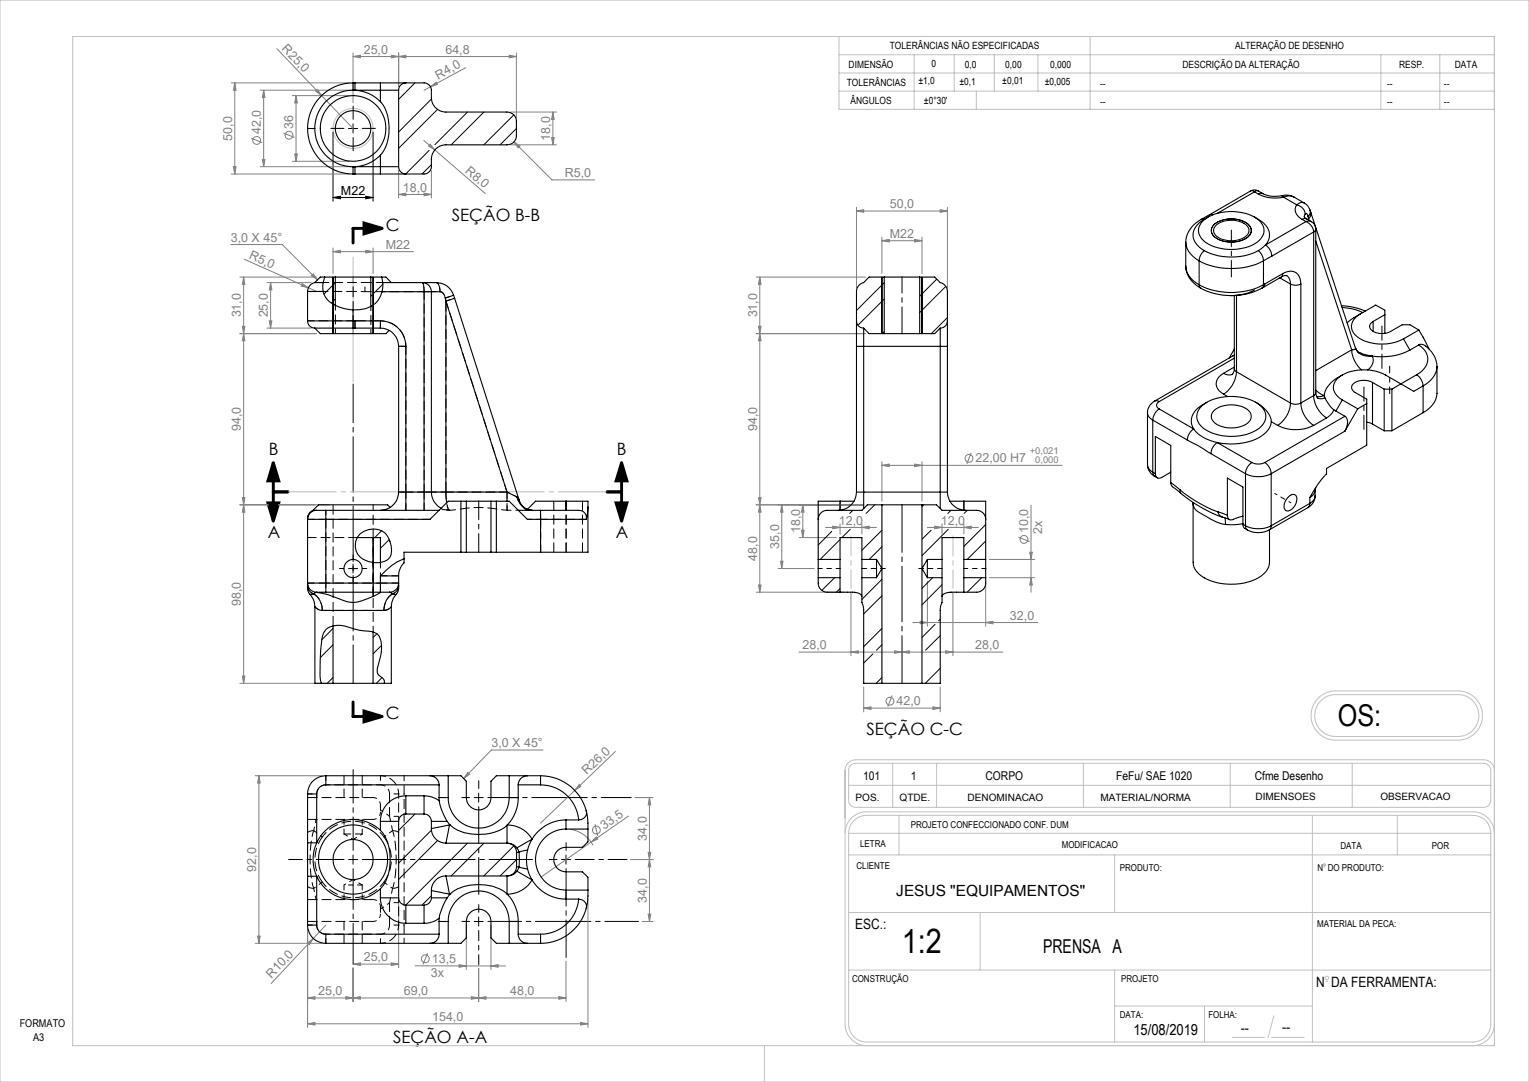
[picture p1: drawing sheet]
<svg xmlns="http://www.w3.org/2000/svg" width="420mm" height="297mm" viewBox="0 0 420 297" stroke-linecap="round" stroke-linejoin="round" font-family="sans-serif">
<defs><g id="words">
<text font-size="9.4" x="247.7" y="261.5">1:2</text>
<text font-size="8.2" x="367.5" y="199.2">OS:</text>
<text font-size="5.3" x="286.5" y="261.5">PRENSA A</text>
<g font-size="4.7">
<text x="106" y="63.3">C</text>
<text x="124.1" y="60.6">SEÇÃO B-B</text>
<text x="73.8" y="124.8">B</text>
<text x="169.5" y="124.8">B</text>
<text x="73.5" y="147.6">A</text>
<text x="169.2" y="147.6">A</text>
<text x="106" y="197.3">C</text>
<text x="238" y="201.6">SEÇÃO C-C</text>
<text x="108" y="286.3">SEÇÃO A-A</text>
</g>
<g font-size="4.2">
<text x="246.2" y="246.1">JESUS &quot;EQUIPAMENTOS&quot;</text>
<text x="311.3" y="284.2">15/08/2019</text>
</g>
<g font-size="4.1">
<text x="340.8" y="283.4">--</text>
<text x="352.2" y="283.2">--</text>
</g>
<g font-size="3.9">
<text x="234.9" y="255.1">ESC.:</text>
<text x="361.5" y="271">N DA FERRAMENTA:</text>
</g>
<g font-size="3.4" fill="#808080">
<text x="77.3" y="13.5" transform="rotate(46 77.3 13.5)">R25,0</text>
<text x="99.9" y="14.7">25,0</text>
<text x="122.4" y="14.7">64,8</text>
<text x="120.4" y="21.8" transform="rotate(-28 120.4 21.8)">R4,0</text>
<text x="80.5" y="35.3" transform="rotate(-90 80.5 35.3)">36</text>
<text x="63.7" y="38.6" transform="rotate(-90 63.7 38.6)">50,0</text>
<text x="71.7" y="36.8" transform="rotate(-90 71.7 36.8)">42,0</text>
<text x="151.1" y="38.6" transform="rotate(-90 151.1 38.6)">18,0</text>
<text x="127.6" y="47.2" transform="rotate(41 127.6 47.2)">R8,0</text>
<text x="110.7" y="52.6">18,0</text>
<text x="155.1" y="48.6">R5,0</text>
<text x="244.4" y="57.1">50,0</text>
<text x="244.4" y="65.3">M22</text>
<text x="63.4" y="66.4">3,0 X 45°</text>
<text x="68.2" y="70.8" transform="rotate(24 68.2 70.8)">R5,0</text>
<text x="105.9" y="68.3">M22</text>
<text x="66.2" y="87.1" transform="rotate(-90 66.2 87.1)">31,0</text>
<text x="73.6" y="87.1" transform="rotate(-90 73.6 87.1)">25,0</text>
<text x="208" y="87.1" transform="rotate(-90 208 87.1)">31,0</text>
<text x="66.2" y="118.4" transform="rotate(-90 66.2 118.4)">94,0</text>
<text x="208" y="118.4" transform="rotate(-90 208 118.4)">94,0</text>
<text x="268" y="126.9">22,00 H7</text>
<text x="230.4" y="144">12,0</text>
<text x="258.4" y="144">12,0</text>
<text x="219.8" y="146.4" transform="rotate(-90 219.8 146.4)">18,0</text>
<text x="282.4" y="146.3" transform="rotate(-90 282.4 146.3)">10,0</text>
<text x="286.3" y="146.6" transform="rotate(-90 286.3 146.6)">2x</text>
<text x="208" y="153.9" transform="rotate(-90 208 153.9)">48,0</text>
<text x="214" y="150.6" transform="rotate(-90 214 150.6)">35,0</text>
<text x="66.2" y="166.4" transform="rotate(-90 66.2 166.4)">98,0</text>
<text x="277.4" y="170.1">32,0</text>
<text x="220.4" y="178.2">28,0</text>
<text x="267.9" y="178.2">28,0</text>
<text x="246.3" y="193.6">42,0</text>
<text x="135" y="205.1">3,0 X 45°</text>
<text x="161.2" y="212.7" transform="rotate(-44 161.2 212.7)">R26,0</text>
<text x="165.9" y="227.7" transform="rotate(-35 165.9 227.7)">33,5</text>
<text x="177.6" y="230.8" transform="rotate(-90 177.6 230.8)">34,0</text>
<text x="70.4" y="239.3" transform="rotate(-90 70.4 239.3)">92,0</text>
<text x="177.6" y="247.8" transform="rotate(-90 177.6 247.8)">34,0</text>
<text x="99.9" y="263.9">25,0</text>
<text x="74.6" y="268.8" transform="rotate(-47 74.6 268.8)">R10,0</text>
<text x="118.3" y="268.2">3x</text>
<text x="118.6" y="264.3">13,5</text>
<text x="87.4" y="273.1">25,0</text>
<text x="110.9" y="273.1">69,0</text>
<text x="140.2" y="273.1">48,0</text>
<text x="118.7" y="280.2">154,0</text>
</g>
<text font-size="3.4" x="93.7" y="53.4">M22</text>
<g font-size="3.3">
<text x="237.1" y="214.1">101</text>
<text x="250.2" y="214.1">1</text>
<text x="270.7" y="214.1">CORPO</text>
<text x="306.6" y="214.1">FeFu/ SAE 1020</text>
<text x="344.7" y="214.1">Cfme Desenho</text>
</g>
<g font-size="3">
<text x="5.4" y="281.8">FORMATO</text>
<text x="9.1" y="285.7">A3</text>
</g>
<g font-size="2.8">
<text x="235" y="219.8">POS.</text>
<text x="247.1" y="219.8">QTDE.</text>
<text x="265.8" y="219.8">DENOMINACAO</text>
<text x="302.3" y="219.8">MATERIAL/NORMA</text>
<text x="344.9" y="219.7">DIMENSOES</text>
<text x="379.2" y="219.5">OBSERVACAO</text>
</g>
<g font-size="2.7">
<text x="244.4" y="13.5">TOLERÂNCIAS NÃO ESPECIFICADAS</text>
<text x="339.3" y="13.5">ALTERAÇÃO DE DESENHO</text>
<text x="232.6" y="23.5">TOLERÂNCIAS</text>
<text x="233.1" y="18.7">DIMENSÃO</text>
<text x="252.3" y="23.1">±1,0</text>
<text x="255.9" y="18.4">0</text>
<text x="263.5" y="23.3">±0,1</text>
<text x="265.1" y="18.5">0,0</text>
<text x="275.3" y="23.2">±0,01</text>
<text x="276.2" y="18.6">0,00</text>
<text x="287" y="23.2">±0,005</text>
<text x="288.5" y="18.6">0,000</text>
<text x="302.2" y="23.8">--</text>
<text x="324.8" y="18.6">DESCRIÇÃO DA ALTERAÇÃO</text>
<text x="381" y="23.8">--</text>
<text x="384.3" y="18.6">RESP.</text>
<text x="396.6" y="23.8">--</text>
<text x="399.7" y="18.6">DATA</text>
<text x="233.6" y="28.6">ÂNGULOS</text>
<text x="253.8" y="28.5">±0°30'</text>
<text x="302.2" y="28.8">--</text>
<text x="381" y="28.8">--</text>
<text x="396.6" y="28.8">--</text>
</g>
<g font-size="2.6" fill="#808080">
<text x="282.9" y="124.5">+0,021</text>
<text x="284.4" y="127">0,000</text>
</g>
<g font-size="2.6">
<text x="250.2" y="227.2">PROJETO CONFECCIONADO CONF. DUM</text>
<text x="236.3" y="232.6">LETRA</text>
<text x="291.6" y="232.7">MODIFICACAO</text>
<text x="368.2" y="233">DATA</text>
<text x="393.3" y="233">POR</text>
<text x="235.3" y="238.5">CLIENTE</text>
<text x="307.6" y="239">PRODUTO:</text>
<text x="361.9" y="239">N DO PRODUTO:</text>
<text x="361.8" y="254.4">MATERIAL DA PECA:</text>
<text x="234" y="269.6">CONSTRUÇÃO</text>
<text x="308" y="269.6">PROJETO</text>
<text x="307.6" y="279.5">DATA:</text>
<text x="331.9" y="279.5">FOLHA:</text>
</g>
</g></defs>
<g fill="none" stroke="#808080" stroke-width=".27">
<path d="M76.1 13.4l20.9 21.9M97 15.5l2-.3v.7zM97 14.5v13.6M97 15.5h44.9M107.5 15.2l2 .3-2 .4zM109.5 15.5l2-.3v.7zM109.5 14.5v9.3M127.9 18.6l-11.4 6.2M139.9 15.2l2 .3-2 .4zM141.9 14.5v17.8M63.5 22.8h32.5M64.5 22.8l.3 2h-.7z"/>
<path d="M64.5 22.8v25M69 37.9l3 1.3M71.4 24.8h25.1M72.4 24.8l.4 2h-.7zM72.4 24.8v21M77.9 36.5l3 1.2M80.3 26.2h15.7M81.3 26.2l.4 2.1h-.7zM81.3 26.2v18.1M86.7 25l.5-.5 1.1 1.7zM116.4 38.6l16.9 14.5M118.1 39.6l1.4 1.6-1.8-1.1z"/>
<path d="M118.3 23.8l1.5-1.3 .4 .7zM140.2 30.8h12.7M140.2 39.8h12.7M141.2 38.9l1.6 1.2-.5 .5zM141.2 38.9l10.4 10.5h11.7M151.5 37.7h.7l-.3 2.1zM151.9 30.8l.3 2h-.7zM151.9 30.8v9M63.5 47.8h32.5M64.1 45.8h.7l-.3 2zM71.4 45.8h25.1M72.1 43.8h.7l-.4 2z"/>
<path d="M80.3 44.3h15.7M81 42.3h.7l-.4 2zM109.5 53.4l2-.4v.7zM109.5 46.8v7.6M109.5 53.4h9M116.5 53l2 .4-2 .3zM118.5 46.8v7.6M235.3 57.9l1.9-.3v.7zM235.3 56.9v22.1M235.3 57.9h24.9M258.3 57.6l1.9 .3-1.9 .4zM260.2 56.9v22.1"/>
<path d="M63.4 67.1h14.1l9.7 9.7M65.9 76.1h21.1M66.9 76.1l.4 2h-.7zM66.9 76.1v111.5M67.1 71.2l17.6 7.8M73.3 77.6h12.2M74.3 77.6l.4 2h-.7zM74.3 77.6v12.5M83 77.9l1.7 1.1-2-.5zM84.7 79l2.3 1M85.5 75.7l.5-.5 1.2 1.6zM91.5 69.1l2-.4v.7z"/>
<path d="M91.5 68.1v7M91.5 69.1h22.1M100.5 68.7l2 .4-2 .3zM102.5 68.1v7M207.7 76.1h30M208.7 76.1l.4 2h-.7zM208.7 76.1v86.5M242.3 66.1l2-.4v.7zM242.3 65.1v10M242.3 66.1h11M251.2 65.7l2.1 .4-2.1 .3zM253.3 65.1v10"/>
<path d="M65.9 91.6h21.1M66.6 89.6h.7l-.4 2zM66.9 91.6l.4 2h-.7zM73.3 90.1h12.2M74 88.1h.7l-.4 2zM207.7 91.6h30M208.4 89.6h.7l-.4 2zM208.7 91.6l.4 2h-.7zM65.9 138.6h24.6M66.6 136.6h.7l-.4 2zM66.9 138.6l.4 2h-.7zM207.7 138.6h29.5"/>
<path d="M208.4 136.6h.7l-.4 2zM208.7 138.6l.4 2h-.7zM214.7 138.6l.4 2h-.7zM214.7 138.6v17.5M220.5 138.6l.4 2h-.7zM220.5 138.6v9M242.3 127.7l2-.3v.7zM242.3 126.7v10.9M242.3 127.7h49.4M251.2 127.4l2.1 .3-2.1 .4zM253.3 126.7v10.9M266.8 124.3l-1.2 3"/>
<path d="M283.2 138.7v23.9M213.7 156.1h10M214.4 154.1h.7l-.4 2zM219.5 147.6h10.3M220.2 145.6h.7l-.4 2zM226.8 144.8h14M228.7 144.4l2.1 .4-2.1 .3zM230.8 143.8v2.8M236.7 144.8l2.1-.4v.7zM236.7 143.8v2.8M254.7 159.6v12.3M254.7 144.8h14"/>
<path d="M256.8 144.4l2 .4-2 .3zM258.8 143.8v2.8M264.8 144.8l2-.4v.7zM264.8 143.8v2.8M270.8 159.6v12.3M271.7 153.6h12.5M271.7 158.6h12.5M279.8 147.5l3 1.2M282.9 151.6h.7l-.4 2zM283.2 158.6l.4 2h-.7zM207.7 162.6h24M208.4 160.6h.7l-.4 2z"/>
<path d="M219.5 179h56M233.8 162.5v17.5M233.8 179l2-.4v.7zM245.7 178.6l2.1 .4-2.1 .3zM247.8 179l2-.4v.7zM250.8 170.9h34.2M252.8 170.5l1.9 .4-1.9 .3zM259.8 178.6l2 .4-2 .3zM261.8 162.5v17.5M270.8 170.9l2-.4v.7zM65.9 187.6h24.6M66.6 185.6h.7l-.4 2z"/>
<path d="M237.2 194.4l2.1-.4v.7zM237.2 188.6v6.8M237.2 194.4h21.1M245.1 190.9l-1.3 3.1M256.3 194l2 .4-2 .3zM258.3 188.6v6.8M70.1 212.9h18.4M71.1 212.9v46M71.1 212.9l.4 2h-.7zM128.5 212l.5 .5-1.6 1.2zM149.2 205.9h-14.2l-7.6 7.8M157.9 217l-9.4 9"/>
<path d="M159.1 215.3l.5 .5-1.7 1.2zM169.1 206.3l-11.2 10.7M174.4 218.9h5M178.4 218.9l.4 2h-.8zM178.4 218.9v34M156.5 227.6a8.2 8.2 0 0 1 6.4 4.4M162.3 231.2l-13.7 9.5M163.4 226.2l.8 3.2M163.8 229.7l.4 .6-1.9 .9zM172.6 224l-10.3 7.2M173.2 235.9h6.2M178 234h.8l-.4 1.9z"/>
<path d="M178.4 235.9l.4 2h-.8zM70.1 258.9h18.4M70.8 257h.7l-.4 1.9zM84.5 258.8l1.6-1.2-1.2 1.7zM84.5 254.9v27.1M86.1 257.6l-11.6 12.4M89.5 253.9l-3.4 3.7M109.5 247.4v18.2M128.1 253.9v12.2M134.9 254v12.1M161.5 246.9v35.1M176.4 252.9h3"/>
<path d="M178 250.9h.8l-.4 2zM84.5 273.9l2-.3v.7zM95 273.6l2 .3-2 .4zM97 264.7l2-.4v.7zM97 264.7h12.5M97 273.9l2-.3v.7zM97 265.7v9.2M107.5 264.3l2 .4-2 .3zM114 265.1h14.1M117.4 261.7l-1.2 3M126.1 264.8l2 .3-2 .4zM128.1 265.1h10.8"/>
<path d="M129.5 273.6l2 .3-2 .4zM131.5 273.9l2-.3v.7zM131.5 265.8v9.1M134.9 265.1l1.9-.3v.7zM153.5 273.6l2 .3-2 .4zM155.5 273.9h-71M155.5 263.8v11.1M84.5 281l2-.3v.7zM84.5 281h77M159.5 280.7l2 .3-2 .4z"/>
<circle cx="70.5" cy="38.5" r="1.08"/>
<circle cx="79.4" cy="37.1" r="1.07"/>
<circle cx="266.2" cy="125.8" r="1.07"/>
<circle cx="281.3" cy="148.1" r="1.07"/>
<circle cx="244.5" cy="192.5" r="1.07"/>
<circle cx="163.8" cy="227.8" r="1.08"/>
<circle cx="116.8" cy="263.2" r="1.07"/>
</g>
<path d="M100 61.2l5 1.5-5 1.5zM73.6 138h3l-1.5 5zM75.1 127l1.5 5h-3zM169.2 138h3l-1.5 5zM170.7 127l1.5 5h-3zM100 195.2l5 1.5-5 1.5z" fill="none" stroke="#000" stroke-width=".8" stroke-linecap="butt"/>
<g fill="none" stroke="#000" stroke-width=".27">
<path d="M91.5 36.3v18.9M95.7 35.3h2.5M97 34v2.5M102.5 36.3v18.9M91.5 54.2l2-.3v.7zM91.5 54.2h11M100.5 53.9l2 .3-2 .4zM91.5 76.1v15.5M102.5 76.1v15.5M242.3 76.1v15.5M253.3 76.1v15.5M333.3 61.8a7.8 7.8 0 0 1 10 .2 2.28 2.28 0 0 1-1.2 3.5 8 8 0 0 1-8.9-.9l-.4-.8-.1-.7z"/>
<path d="M95.7 156.1h2.5M97 156.1h.1M97 154.8v2.5M130.2 218.9h2.6M131.5 217.7v2.5M95.7 235.9h2.5M97 234.7v2.5M154.2 235.9h2.5M155.5 234.7v2.5M130.2 252.9h2.6M131.5 251.7v2.5"/>
</g>
<g fill="none" stroke="#c0c0c0" stroke-width=".27">
<path d="M0 0h420v297h-420zM20 10h390.5v277h-390.5zM230.5 15h180M230.5 10v20h180M251.1 15v15M262.1 15v10M273.1 15v10M285.1 15v10M299.4 10v20M379.3 15v15M395.5 15v15M230.5 25h180"/>
<path d="M230.5 20h180M268.2 25v5M233.8 147.1v.5M261.8 147.1v.5M362.2 191.6l2.1-1.5 1.8-.4 34.4-.1a6.8 6.8 0 0 1 6.7 6.8 6.8 6.8 0 0 1-6.7 6.8h-33.6a6.8 6.8 0 0 1-6.3-4.3 6.8 6.8 0 0 1 1.6-7.3zM363.1 192l1.5-.9 1.9-.4h34a5.8 5.8 0 0 1 5.7 5.7 5.8 5.8 0 0 1-5.7 5.8h-33.6a5.8 5.8 0 0 1-5.4-3.8 5.8 5.8 0 0 1 1.6-6.4zM233.1 215.6h176.4M233.5 210.3l.6-.5 1-.3h172.4l1.4 .5 .6 1.1v8.7l-.6 1.3-1.2 .5h-172.9l-1.2-.6-.5-1.2v-8.5zM245.2 209.5v12.1M257.3 209.5v12.1M297.6 209.5v12.1M337.9 209.5v12.1"/>
<path d="M371.4 209.5v12.1M410.5 211.5a2.89 2.89 0 0 0-3-2.9h-172.4a2.94 2.94 0 0 0-3 2.9v69.6a6 6 0 0 0 6 5.9M232.1 228.7a5.9 5.9 0 0 1 6-5.9h166.5a5.9 5.9 0 0 1 5.9 5.9M233.1 228.7a4.9 4.9 0 0 1 5-4.9h166.5a4.9 4.9 0 0 1 4.9 4.9M233.1 228.7v52.4a4.9 4.9 0 0 0 5 4.9h166.5a4.9 4.9 0 0 0 4.9-4.9v-52.4M233.1 234.7h176.4M233.1 228.7h176.4M246.9 223.8v10.9M306.2 234.7v15.8M360.5 223.8v62.2M363.7 237.9h.2M383.8 223.8v10.9"/>
<path d="M233.1 250.5h176.4M269.2 250.5v15.8M233.1 266.3h176.4M306.2 266.3v19.7M306.2 276.2h54.3M330.9 276.2v9.8M349.9 278.8l-1.6 6M364.2 269.4h.5M210 287v10M338.5 284.8h8.8M349.3 284.8h8.9M410.5 281.1a6 6 0 0 1-5.9 5.9"/>
<circle cx="97" cy="35.3" r="5.5"/>
<circle cx="363.8" cy="237.4" r=".24"/>
<circle cx="364.4" cy="268.5" r=".5"/>
</g>
<g fill="none" stroke="#000" stroke-width=".27" stroke-dasharray="15.2 1.3 1.3 1.3">
<path d="M94.5 35.2h-3.6M97 32.7v-3.6M97 37.7v3.7M99.5 35.2h3.6M97 77.7v-1.7M97 90v1.7M94.5 156.1h-1.2M97 153.6v-1.3M97 158.6v1.2M99.5 156.1h1.3M155.5 140.2v-2.7M230.8 140.2v-2.7"/>
<path d="M264.8 140.2v-2.7M129 218.9h-2.1M131.5 216.4v-2.1M153 235.9h-2.1M155.5 233.4v-2.1M129 252.9h-2.1M131.5 250.4v-2.1"/>
</g>
<path d="M247.8 138.5v49.2" fill="none" stroke="#000" stroke-width=".27" stroke-dasharray="15.2 1.3 1.3 1.3" stroke-dashoffset="2.1"/>
<path d="M247.8 91.7v-15.7" fill="none" stroke="#000" stroke-width=".27" stroke-dasharray="15.2 1.3 1.3 1.3" stroke-dashoffset="7.9"/>
<path d="M243.2 156.1h-6.5M252.4 156.1h6.5" fill="none" stroke="#000" stroke-width=".27" stroke-dasharray="15.2 1.3 1.3 1.3" stroke-dashoffset="13.9"/>
<path d="M230.9 156.1h-6.2M264.7 156.1h6.2" fill="none" stroke="#000" stroke-width=".27" stroke-dasharray="15.2 1.3 1.3 1.3" stroke-dashoffset="14"/>
<path d="M97 233.4v-22.1" fill="none" stroke="#000" stroke-width=".27" stroke-dasharray="15.2 1.3 1.3 1.3" stroke-dashoffset="6.1"/>
<path d="M94.5 235.9h-15.2" fill="none" stroke="#000" stroke-width=".27" stroke-dasharray="15.2 1.3 1.3 1.3" stroke-dashoffset="7.6"/>
<path d="M97 238.4v26.2" fill="none" stroke="#000" stroke-width=".27" stroke-dasharray="15.2 1.3 1.3 1.3" stroke-dashoffset="4"/>
<path d="M99.5 235.9h46.8" fill="none" stroke="#000" stroke-width=".27" stroke-dasharray="15.2 1.3 1.3 1.3" stroke-dashoffset="3.3"/>
<path d="M155.5 238.4v24.4" fill="none" stroke="#000" stroke-width=".27" stroke-dasharray="15.2 1.3 1.3 1.3" stroke-dashoffset="4.9"/>
<path d="M131.5 137.5v14.2M158 235.9h14.3" fill="none" stroke="#000" stroke-width=".27" stroke-dasharray="15.2 1.3 1.3 1.3" stroke-dashoffset="10"/>
<path d="M131.5 221.4v24.1" fill="none" stroke="#000" stroke-width=".27" stroke-dasharray="15.2 1.3 1.3 1.3" stroke-dashoffset="5.1"/>
<path d="M134 218.9h39.4" fill="none" stroke="#000" stroke-width=".27" stroke-dasharray="15.2 1.3 1.3 1.3" stroke-dashoffset="7"/>
<path d="M148.5 151.7v-9.2M131.5 255.4v9.4" fill="none" stroke="#000" stroke-width=".27" stroke-dasharray="15.2 1.3 1.3 1.3" stroke-dashoffset="12.5"/>
<path d="M134 252.9h41.4" fill="none" stroke="#000" stroke-width=".27" stroke-dasharray="15.2 1.3 1.3 1.3" stroke-dashoffset="6"/>
<path d="M97 105.4v82.3" fill="none" stroke="#000" stroke-width=".27" stroke-dasharray="15.2 1.3 1.3 1.3" stroke-dashoffset="4.6"/>
<path d="M379.6 89.5v11.6M374.7 106.2v11.7" fill="none" stroke="#000" stroke-width=".27" stroke-dasharray="15.2 1.3 1.3 1.3" stroke-dashoffset="11.3"/>
<path d="M381.7 108.1v-7.6" fill="none" stroke="#000" stroke-width=".27" stroke-dasharray="15.2 1.3 1.3 1.3" stroke-dashoffset="13.4"/>
<path d="M338.2 76v-12.8" fill="none" stroke="#000" stroke-width=".27" stroke-dasharray="15.2 1.3 1.3 1.3" stroke-dashoffset="10.7"/>
<path d="M350.2 135.5l4.4 2.5" fill="none" stroke="#000" stroke-width=".27" stroke-dasharray="15.2 1.3 1.3 1.3" stroke-dashoffset="14.6"/>
<path d="M105 62.7h-8v4M75.1 135h4M75.1 127v16M166.8 135h3.9M170.7 127v16M97 192.7v4h8" fill="none" stroke="#000" stroke-width=".8"/>
<path d="M79.3 135h87.2" fill="none" stroke="#c0c0c0" stroke-width=".27" stroke-dasharray="15.2 1.3 1.3 1.3" stroke-dashoffset="2.1"/>
<path d="M97 105.6v-35.8" fill="none" stroke="#c0c0c0" stroke-width=".27" stroke-dasharray="15.2 1.3 1.3 1.3" stroke-dashoffset="-.8"/>
<path d="M233.8 147.6v13.9M261.8 147.6v13.9" fill="none" stroke="#c0c0c0" stroke-width=".27" stroke-dasharray="15.2 1.3 1.3 1.3" stroke-dashoffset="10.2"/>
<g fill="#000">
<path d="M91.5 54.2l2-.3v.7zM100.5 53.9l2 .3-2 .4z"/>
<path d="M170.7 127l1.5 5h-3zM75.1 127l1.5 5h-3zM100 61.2l5 1.5-5 1.5zM100 195.2l5 1.5-5 1.5z"/>
<path d="M169.2 138h3l-1.5 5zM73.6 138h3l-1.5 5z"/>
</g>
<g fill="#808080">
<path d="M86.7 25l.5-.5 1.1 1.7z"/>
<path d="M83 77.9l1.7 1.1-2-.5z"/>
<path d="M118.3 23.8l1.5-1.3 .4 .7z"/>
<path d="M163.8 229.7l.4 .6-1.9 .9z"/>
<path d="M159.1 215.3l.5 .5-1.7 1.2z"/>
<path d="M84.5 258.8l1.6-1.2-1.2 1.7z"/>
<path d="M118.1 39.6l1.4 1.6-1.8-1.1z"/>
<path d="M245.7 178.6l2.1 .4-2.1 .3zM233.8 179l2-.4v.7z"/>
<path d="M247.8 179l2-.4v.7zM259.8 178.6l2 .4-2 .3z"/>
<path d="M134.9 265.1l1.9-.3v.7zM126.1 264.8l2 .3-2 .4z"/>
<path d="M100.5 68.7l2 .4-2 .3zM91.5 69.1l2-.4v.7zM251.2 65.7l2.1 .4-2.1 .3zM242.3 66.1l2-.4v.7zM236.7 144.8l2.1-.4v.7zM228.7 144.4l2.1 .4-2.1 .3z"/>
<path d="M85.5 75.7l.5-.5 1.2 1.6zM128.5 212l.5 .5-1.6 1.2zM141.2 38.9l1.1 1.7 .5-.5zM237.2 194.4l2.1-.4v.7zM256.3 194l2 .4-2 .3zM242.3 127.7l2-.3v.7zM251.2 127.4l2.1 .3-2.1 .4zM256.8 144.4l2 .4-2 .3zM264.8 144.8l2-.4v.7z"/>
<path d="M84.5 273.9l2-.3v.7zM95 273.6l2 .3-2 .4zM97 273.9l2-.3v.7zM129.5 273.6l2 .3-2 .4z"/>
<path d="M131.5 273.9l2-.3v.7zM153.5 273.6l2 .3-2 .4z"/>
<path d="M97 264.7l2-.4v.7zM107.5 264.3l2 .4-2 .3z"/>
<path d="M97 15.5l2-.3v.7zM107.5 15.2l2 .3-2 .4zM109.5 15.5l2-.3v.7zM139.9 15.2l2 .3-2 .4zM109.5 53.4l2-.4v.7zM116.5 53l2 .4-2 .3z"/>
<path d="M71.1 212.9l.4 2h-.7zM70.8 257h.7l-.4 1.9z"/>
<path d="M66.6 89.6h.7l-.4 2zM66.9 76.1l.4 2h-.7zM178 234h.8l-.4 1.9zM178.4 218.9l.4 2h-.8zM208.4 136.6h.7l-.4 2zM208.7 91.6l.4 2h-.7z"/>
<path d="M282.9 151.6h.7l-.4 2zM283.2 158.6l.4 2h-.7z"/>
<path d="M66.9 91.6l.4 2h-.7zM66.6 136.6h.7l-.4 2zM66.9 138.6l.4 2h-.7zM66.6 185.6h.7l-.4 2zM74.3 77.6l.4 2h-.7zM74 88.1h.7l-.4 2zM178.4 235.9l.4 2h-.8zM178 250.9h.8l-.4 2zM81.3 26.2l.4 2.1h-.7zM81 42.3h.7l-.4 2zM208.7 138.6l.4 2h-.7zM208.4 160.6h.7l-.4 2zM220.5 138.6l.4 2h-.7zM220.2 145.6h.7l-.4 2zM214.7 138.6l.4 2h-.7zM214.4 154.1h.7l-.4 2zM208.7 76.1l.4 2h-.7zM208.4 89.6h.7l-.4 2z"/>
<path d="M151.9 30.8l.3 2h-.7zM151.5 37.7h.7l-.3 2.1z"/>
<path d="M64.5 22.8l.3 2h-.7zM64.1 45.8h.7l-.3 2zM72.4 24.8l.4 2h-.7zM72.1 43.8h.7l-.4 2z"/>
<path d="M252.8 170.5l1.9 .4-1.9 .3zM270.8 170.9l2-.4v.7z"/>
<path d="M84.5 281l2-.3v.7zM159.5 280.7l2 .3-2 .4z"/>
<path d="M235.3 57.9l1.9-.3v.7zM258.3 57.6l1.9 .3-1.9 .4z"/>
</g>
<g fill="none" stroke="#000" stroke-width=".27">
<path d="M114 22.8l-4.5 4.5M118.5 27.2l-9 9M120.2 30l-10.7 10.7M128.4 30.8l-8.9 8.9M132.9 30.8l-9 9M141.1 31.5l-8.2 8.3M141.9 35.3l-4.5 4.5M117.9 41.3l-6.5 6.5M118.5 45.2l-2.6 2.6M92.1 77.6l-3.1 3.1M105.2 78l-3.4 3.3M242.9 77.6l-7.6 7.6"/>
<path d="M257.3 76.6l-4.7 4.7M259.8 78.6l-7.2 7.2M92.1 82.1l-1.1 1.1M242.9 91l-.5 .6M242.9 82.1l-7.2 7.2M260.2 87.2l-4.4 4.4M240.3 138.6l-2.4 2.3M253.8 138.6l-.5 .5M104.8 145.7l-1.9 1.9M106.9 148.1l-2.4 2.4M228.5 145.9l-3.7 3.7M229.3 158.6l-3.6 3.5"/>
<path d="M230.8 148.1l-5.5 5.5M233.6 145.3l-2.3 2.3M234.3 140.1l-.9 .8M242.3 150.1l-3.5 3.5M242.3 145.6l-5.6 5.5M242.3 159l-5.6 5.5M255.8 145.6l-2.5 2.4M256.2 158.6l-2.9 2.9M260.5 145.3l-7.2 7.2M261.2 140.1l-.8 .8M265.7 140.1l-.9 .8M269.7 158.6l-4 4"/>
<path d="M270.8 144l-6 6M270.8 148.5l-5.1 5.1M91.5 172.5l-3.1 3.1M91.5 177l-3.4 3.4M103.5 174l-1 1M104.8 177.2l-2.3 2.3M230.8 161.6l-1.1 1M239.8 179.5l-2.6 2.5M242.3 172.5l-5.1 5M242.3 163.5l-5.1 5M242.3 177l-1.5 1.5M256.9 171.4l-3.6 3.6"/>
<path d="M258.3 170l-.5 .4M258.3 174.5l-4.1 4M258.8 160.5l-5.5 5.5M91.5 186l-1.6 1.6M105 186l-1.6 1.6M242.3 186l-1.6 1.6M258.3 183.4l-4.2 4.2M114 223.4l-4.5 4.5M118.5 227.9l-9 9M120.2 230.7l-10.7 10.7M128.4 231.5l-17 17M132.9 231.5l-9 8.9"/>
<path d="M141.1 232.2l-8.2 8.2M141.9 236l-4.5 4.4M118.5 245.9l-2.6 2.6"/>
</g>
<g fill="none" stroke="#000" stroke-width=".3">
<path d="M84.5 35.3a12.5 12.5 0 0 0 12.5 12.5M84.5 35.3h2M86.5 35.3a10.5 10.5 0 0 0 10.5 10.5M97 24.8a10.5 10.5 0 0 0-10.5 10.5M97 24.8h.5M97 22.8a12.5 12.5 0 0 0-12.5 12.5M97 22.8v2M97 22.8h7.5M97.5 24.8a10.7 10.7 0 0 1 7 3.1M97.5 22.8v2M97.5 24.8h7M104.5 27.9a12.6 12.6 0 0 1 1 13.3l-1 1.4"/>
<path d="M104.5 24.8h5M104.5 22.8v2M104.5 22.8h7M104.5 24.8v3.1M109.5 24.8v21M111.5 22.8h5a2.05 2.05 0 0 1 2 2 6.2 6.2 0 0 0 .6 4.1l1.2 1.2 1.6 .6 17.3 .1a2.57 2.57 0 0 1 2.7 2.5v3.9a2.51 2.51 0 0 1-2.7 2.6h-16.7a4 4 0 0 0-4 4v2a2.05 2.05 0 0 1-2 2h-5M111.5 22.8a1.99 1.99 0 0 0-2 2M97 45.8v2M97 47.8h7.5M97.5 45.8h-.5M97.5 45.8v2M97.5 45.8h7"/>
<path d="M104.5 45.8h5M104.5 45.8v2M104.5 47.8h7M104.5 42.6a10.7 10.7 0 0 1-7 3.2M104.5 42.6v3.2M109.5 45.8a1.99 1.99 0 0 0 2 2M331.9 59.6l-1.1 .6M332.2 59l-2.3 1.3M343.6 52.4a2.17 2.17 0 0 1 2 0M343.6 52.4l-11.4 6.6 1-.1M343.6 52.4l.5-.1 .5 .4M344.6 59.6a6.9 6.9 0 0 1 4.1 4.3 4 4 0 0 1-1.1 3.4"/>
<path d="M344.6 52.7l1.1 .6M344.6 52.7l-10.3 5.9M345.6 52.4l-.5-.1-.5 .4M345.6 52.4l1.3 .8M345.7 53.3a10.1 10.1 0 0 0 6.9 .8M346.9 53.2a7.5 7.5 0 0 0 5.1 .5M346.9 53.2l-.6-.2-.6 .3M352 53.7l1.5-.2 1.9 .6M352 53.7l.6 .4M352.6 54.1l3.6 2.1M355.4 54.1a3.2 3.2 0 0 0-2.8 0M355.4 54.1l3 1.7"/>
<path d="M356.2 56.2a2.74 2.74 0 0 0 1.5 4M356.2 56.2a2.85 2.85 0 0 1 2.3 2.6M358.2 59.5l.7 .6M358.3 55.8l.8 .6 .8 1.3M358.4 55.8l-.1-.1a1.79 1.79 0 0 0-2.1 .5M358.5 58.8l.5-.1 .3 .7M358.5 58.8l-.2 .8M359.3 59.4l.1 .7M359.9 57.7l-.1 1.1-.5 .6M359.9 57.7l.2 1.3-.7 1.1M360 58.3l12.3 37.2M86.5 77.6a2.55 2.55 0 0 0-2 2.4"/>
<path d="M86.5 77.6h2.3M88.8 77.6v2.4M89.2 76.1h-1.2l-1.5 1.5M89.2 76.1l-.4 1.5M89.2 76.1h2.9M92.1 76.1h9.7M92.1 76.1v7.7M101.8 76.1v8M101.8 76.1h3M104.8 76.1h1.2l1.5 1.5M104.8 76.1l.3 1.5M105.1 77.6l-.1 2.5"/>
<path d="M105.1 77.6h10.9M116 77.6a3.1 3.1 0 0 1 .5 2.5M116 77.6a2.5 2.5 0 0 1 2.5 2.5M116 77.6h3.8M119.8 77.6a2.46 2.46 0 0 1 1.1 2.5M119.8 77.6a4.9 4.9 0 0 1 4.8 3.4M242.9 76.1h-4.2l-1.5 1.5a2.45 2.45 0 0 0-1.9 2.4v8.1M242.9 76.1h9.7M242.9 76.1v15.5M252.6 76.1h4.2l1.5 1.5a2.55 2.55 0 0 1 1.9 2.4v8.1M252.6 76.1v15.5M325.7 73.1a7.1 7.1 0 0 0 4.1 6"/>
<path d="M325.7 66.5a6.3 6.3 0 0 0 3.7 5.1M325.7 73.1a6.2 6.2 0 0 0 3.7 5.1M325.7 66.5v6.6M329.4 71.6a19.7 19.7 0 0 0 17.7 0M329.4 78.2a19.4 19.4 0 0 0 17.7 0M329.4 78.2l.1 .5 .3 .4M329.4 71.6v6.6M329.8 79.1a18.3 18.3 0 0 0 16.8 0M329.9 60.3a7.6 7.6 0 0 0-4.2 6.2M330.5 60.6a13.1 13.1 0 0 1 15.4 0 3.6 3.6 0 0 1-.6 5.9 13.3 13.3 0 0 1-14.8-.5 3.4 3.4 0 0 1 0-5.4zM330.8 68.8a3.9 3.9 0 0 0-1.4 2.8M330.8 68.8a16.5 16.5 0 0 0 14.9 0"/>
<path d="M330.8 60.2a4.7 4.7 0 0 0-2.8 5.7 6.1 6.1 0 0 0 2.8 2.9M330.8 60.2l-.9 .1M334 61.8a6.9 6.9 0 0 1 8.6 .3 2.1 2.1 0 0 1-1.2 3.3 7.1 7.1 0 0 1-7.6-.9 1.81 1.81 0 0 1 .2-2.7zM344.6 79.6l-2.7 1.1-4 .4M345.7 68.8a3.9 3.9 0 0 1 1.4 2.8M347 78.9l-.4 .2M347.1 78.2l-.1 .5-.4 .4M347.1 71.6v6.6M347.4 78l-.4 .9M347.4 78l-.3 .2M347.6 67.3l-1.9 1.5M347.6 67.3a3.9 3.9 0 0 1 1.8 3"/>
<path d="M349.4 70.3l-2.3 1.3M351.5 76.3l3 1.7M352 76a1.33 1.33 0 0 1 1.3-.4 1.33 1.33 0 0 1 1 1.1l.2 1.3M352 76l-5 2.9M352.4 75.1a3 3 0 0 1 3.5-.3 3 3 0 0 1 1.4 3.2M352.4 75.1l-.4 .9M352.4 75.1l-5 2.9M354.5 78a3.1 3.1 0 0 0 2.8 0M354.5 78v32.6M357.3 78v32.6M357.7 60.2l1 .6M358.7 60.8a3.6 3.6 0 0 1 2.2 2.9"/>
<path d="M358.7 60.8l1.1-.1 .4 .2M358.7 60.8l-11.1 6.5M358.9 60.1l-.5-.1-.7 .2M358.9 60.1l1.3 .8M359.4 60.1v.3M359.4 60.1l.2 .4M360.2 60.9l.8 .6 .4 1.4M360.9 63.7l-11.5 6.6M360.9 63.7v44.9M361.4 62.9l-.1 .4-.4 .4M361.4 62.9v44.9M361.4 66.1l9.9 29.9"/>
<path d="M84.5 88.1h12.5M84.5 80h4.3M84.5 88.1a1.93 1.93 0 0 0 2 2M84.5 80v8.1M86.5 90.1h10.5M86.5 90.1l1.5 1.5h18l.9-.9M88.8 80a6 6 0 0 0 4.3 4.3l1.6 .4 2.3 .4M97 90.1h.5M97 88.1v2M97 88.1h7.5M97 85.1v3M97.5 88.1v2"/>
<path d="M97.5 90.1h7M104.5 88.1a6.9 6.9 0 0 1 7 7M104.5 90.1a5 5 0 0 1 5 5M104.5 88.1v2M105 80.1a6.4 6.4 0 0 1-6.3 4.9l-1.7 .1M105 80.1h11.5M109.5 95.1h2M109.5 95.1v40M111.5 95.1v40M116.5 80.1h2M116.5 80.1v55M118.5 80.1h2.4"/>
<path d="M118.5 80.1v55M120.9 80.1a1.69 1.69 0 0 1 1.4 1.7M122.3 81.8l.2 .9M122.5 82.7v52.4M122.5 82.7l16.8 52.4M124.6 81l-2.3 .8M124.6 81l.3 .9M124.9 81.9l-2.4 .8M124.9 81.9l17.7 55.4M235.3 88.1a1.93 1.93 0 0 0 1.9 2l1.5 1.5h4.2M235.3 95.1h1.9M235.3 88.1v7"/>
<path d="M235.3 95.1v40M237.2 90.1v5M237.2 95.1v40M237.2 95.1h21.1M242.9 91.6h9.7M258.3 95.1h1.9M258.3 90.1v5M258.3 95.1v40M260.2 88.1a1.93 1.93 0 0 1-1.9 2l-1.5 1.5h-4.2M260.2 88.1v7M260.2 95.1v40M339.1 97.5l-21.9 12.6"/>
<path d="M339.1 81.1v20.1M339.1 95.8l-1.5 2.5M339.1 98.3l-20.7 11.9M339.7 81.1v21M368.5 83.9l3.2 .4 3.3 1.1M368.7 84.4l2.6 .3 3 1.1M371.3 96a7.9 7.9 0 0 0 2.7 5.5M371.3 96l-9.9 5.7M372.3 95.5l.6 .9 .6 .5M372.3 95.5l-.1 .4-.9 .1M372.4 95.7a4.1 4.1 0 0 0 4.6 2.1M373 96.7l.9 .3"/>
<path d="M373.2 96.8l.7 .2M373.7 86.2a3.6 3.6 0 0 0-2 5.1 9.5 9.5 0 0 0 8.1 3.1l3.1-.4 2.6-1M373.7 86.2l-2.6 1.5-1 .9M373.7 86.2l4.2-2.5 2.5 1.5v6.3M373.9 97l3.1 .8M377 97.8a3.1 3.1 0 0 1-1.3 3.8M377.2 88.2a1.5 1.5 0 0 0-1 1.6 1.5 1.5 0 0 0 1.3 1.3l1.2 .4 2.1-.1 1.2-.4 3.2-1.9h2.1l2.4 1.5M377.2 88.2v2.8M380.4 86.4l-3.2 1.8M385.5 93l1.8 3.1M387.3 96.1a16.4 16.4 0 0 1-10.3 1.7M389.7 94.7a4.3 4.3 0 0 1 2.5 3.8 4.3 4.3 0 0 1-2.3 3.9l-.8 .5"/>
<path d="M389.7 94.7a1.81 1.81 0 0 1 1.9 .3M389.7 94.7l-2.4 1.4M389.7 90.6l2.8 5.2M389.7 90.6l-4.2 2.4M391.6 95a7.1 7.1 0 0 1 3.1 5.7M315.2 113.3a2.16 2.16 0 0 0 1.5 2M315.2 113.3v14.3M316.7 115.3l9.4 5.5M316.7 115.3v14.3M317.2 110.1l-.4 .3a3.6 3.6 0 0 0-1.6 2.9M317.2 110.1l.5-.1 .7 .2M318.4 112.3a4.1 4.1 0 0 0-1.7 3"/>
<path d="M318.4 110.2a1.05 1.05 0 0 0-.7 1 1.05 1.05 0 0 0 .7 1.1M318.4 112.3l9.5 5.5M327.9 117.8a10.4 10.4 0 0 0 6.5 3.7M327.9 117.8a3.9 3.9 0 0 0-1.8 3M329.7 111.9a13.2 13.2 0 0 1 12.5-2.6 6.8 6.8 0 0 1 5.5 4.6 4.8 4.8 0 0 1-3.4 4.6 14.5 14.5 0 0 1-13.9-1.1 3.7 3.7 0 0 1-.7-5.5zM331.5 110.4a6.4 6.4 0 0 0-4.3 5.3l.1 .7 .6 1.4M333.3 112.9a7.8 7.8 0 0 1 9.8 0 2.31 2.31 0 0 1-1 3.7 8 8 0 0 1-8.8-.9 2.04 2.04 0 0 1 0-2.8zM336.1 102.5a3 3 0 0 0-2 2.8 3 3 0 0 0 2 2.9M336.1 102.5a2.79 2.79 0 0 0 2.5 .2M336.1 108.2l1.2 .7M339.1 101.2l-.6 1.6M339.1 101.2l.1 .5 .5 .4"/>
<path d="M339.1 100.7l-3 1.8M339.7 102.1a7.9 7.9 0 0 1-3.6 6.1M339.7 102.1l14.8 8.5M344.9 110.4a7.3 7.3 0 0 1 4.3 5.3M349.2 115.7a6.3 6.3 0 0 1-4.4 4.9 18.2 18.2 0 0 1-10.4 .9M349.2 115.7l1.7 1.1M350.9 116.8a11 11 0 0 0 10 0M354.5 110.6a3.1 3.1 0 0 0 2.8 0M354.5 110.6a7.7 7.7 0 0 1-3.6 6.2M357.3 110.6a7.7 7.7 0 0 0 3.6 6.2M360.9 108.6a7.7 7.7 0 0 0 3.5 6.1M360.9 108.6l-3.6 2"/>
<path d="M361.4 107.8l-.1 .4-.4 .4M361.4 107.1l2.3 1.5M361.5 107.8l.2 1 .3 .5M363.7 108.6l-.8 .2-1.3 .1M363.7 108.6l.1 .1M363.8 108.7l.1 .5M363.8 108.5v.2M363.8 108.5l-.1 .1M363.9 109.2a9.3 9.3 0 0 0 2.5 3.3M363.9 109.2a2.29 2.29 0 0 1-1.9 .1M364.4 114.7l-3.5 2.1M366.4 112.5a4 4 0 0 1-2 2.2"/>
<path d="M366.4 112.5l.6 .3M367 112.8l2.4 1.5M368.7 102.9a8.2 8.2 0 0 0-4.9 5.4v.2M368.7 109.8l4.3 2.4M368.7 109.8l-1.7 3M369.4 114.3a2.66 2.66 0 0 1 .3 3.4l-.3 .7M369.4 118.4l-20.2 11.6M369.4 114.3l-22 12.7M373 112.2l-3.6 6.2M375.4 115.9l1.6 .5M375.4 110.8l-2.4 1.4M377 105a4.5 4.5 0 0 0-5.6 .8 1.46 1.46 0 0 0 .9 1.9l3.1 1.9v12.6l-11 6.4v1.5a23.1 23.1 0 0 0-4.6 6.5"/>
<path d="M377 105l3.2 1.8M377 105v11.4M377 116.4l3.2 1.8M380.2 106.8h2.1M380.2 106.8v11.4M380.2 118.2h2.1M382.3 106.8v11.4M384.8 105.4l-4.2-2.5a12.6 12.6 0 0 0-12.9 .7 3.3 3.3 0 0 0 .3 5.7l.7 .5M384.8 105.4l-2.5 1.4M384.8 105.4l3.5 2 2.6-1.5M389.1 102.9a4.1 4.1 0 0 1 1.8 3M389.1 102.9l-4.3 2.5"/>
<path d="M390.9 105.9a6.5 6.5 0 0 0 3.8-5.3v7.4a6.5 6.5 0 0 1-3.8 5.3M390.9 105.9v7.4M390.9 113.3l-8.6 4.9M107.2 139.3l-.7-.7h-19l-1.5 1.5M109.5 135.1a5.1 5.1 0 0 1-5 5M109.5 135.1h2M111.5 135.1v5M111.5 135.1h5M116.5 135.1v5M116.5 135.1h2M118.5 135.1a5 5 0 0 0 2.7 4.4M118.5 135.1h4"/>
<path d="M122.5 135.1l.2 2.9M122.5 135.1h16.8M126.6 137.6v14M128.1 137.6h6.8M128.1 137.6h-5l-5 5h-28.6M128.1 137.6v14M134.9 137.6h5l5 5h3.6M134.9 137.6v14M136.3 137.6v14M139.3 135.1l2.7 1.3M139.3 135.1v2.5M142 136.4a4.5 4.5 0 0 0 4.2 3.7"/>
<path d="M142 136.4l.6 .9M142.6 137.3a3.8 3.8 0 0 0 3.5 2.7M155.5 137.6h6v14h-13M155.5 137.6h-8.4l-2.2 2.2M155.5 137.6v2.5M161.5 139.2l-.5 3.4M230.8 137.6h3.8M230.8 137.6h-6v16M230.8 137.6v2.4M235.3 135.1h1.9M235.3 135.1a5.1 5.1 0 0 1-5 5M237.2 135.1v4.5"/>
<path d="M237.2 135.1h21.1M242.3 138.6h11M242.3 138.6h-4l-1.6 1.5h-9.4a2.47 2.47 0 0 0-2.5 2.5M242.3 138.6v49M253.3 138.6h3.9l1.6 1.5h9.5a2.47 2.47 0 0 1 2.5 2.5M253.3 138.6v49M258.3 135.1h1.9M258.3 135.1v4.5M260.2 135.1a5 5 0 0 0 5.1 5M260.9 137.6h3.9M264.8 137.6h6v16M264.8 137.6v2.4"/>
<path d="M315.2 127.6v.2a3.9 3.9 0 0 0 2 3M315.2 127.6a2.16 2.16 0 0 0 1.5 2M316.7 129.6l.1 .7 .4 .5M316.7 129.6l.7 .4M317.2 130.8l.7 .4M317.4 130v-10.2l4.2 2.5v10.2M321.6 132.5l2.6 2M321.6 129.6l-2.5 1.5a1.09 1.09 0 0 1-1.2 .1 1.09 1.09 0 0 1-.5-1.2M321.6 132.5l.2 .8 .3 .3M322.1 133.6l2.2 1.8M324.2 134.5l1.8 1.5 3.6 2.2 3.3 1.7 1.7 .6M324.2 134.5l.1 .9"/>
<path d="M324.3 135.4l3.6 2.6M326.1 120.8l2.9 1.5 3.6 2.2M327.7 138l.1 .9M327.8 138.9a6.9 6.9 0 0 0 3.7 2.9 13.6 13.6 0 0 0 5.1 2.2M327.8 138.9l-.1-.9v16.3a5.7 5.7 0 0 0 4 4.8 16.3 16.3 0 0 0 14.7-1 5 5 0 0 0 2.3-3.8v-8.9M328 138.1l5.2 2.8M332.6 124.5l9.5 5.5M334.4 121.5a3.7 3.7 0 0 0-1.8 3M334.4 121.5l9.5 5.5M342.1 130a8 8 0 0 0 7.1 0M342.1 130v14.3M343.9 127a3.9 3.9 0 0 0 3.5 0"/>
<path d="M343.9 127a3.7 3.7 0 0 0-1.8 3M347.4 127a3.9 3.9 0 0 1 1.8 3M349.2 130v14.3M354.1 136.2a1.24 1.24 0 0 1 1.7-.3 1.24 1.24 0 0 1 .4 1.7 3.1 3.1 0 0 1-2.7 2.7 1.49 1.49 0 0 1-.7-2.2l.5-1zM359.3 139.3l-10.6 6.1M359.8 138.2l-.1 .7-.4 .4M359.8 136.6v1.6M359.8 138.2l-10.6 6.1M361.2 136.1l-.1 1-.5 1.1-1.3 1.1M361.2 134.5v.3a2.66 2.66 0 0 1-1.4 1.8M361.2 136.1a2.35 2.35 0 0 1-1.4 2.1M361.2 134.5v1.6"/>
<path d="M361.4 133.8l-.2 .7M84.5 142.6h5M84.5 142.6v17.5M86 140.1h1M86 140.1a2.39 2.39 0 0 0-1.5 2.3M87 140.1h2.5M87 140.1a2.47 2.47 0 0 0-2.5 2.5M89.5 140.1v2.5M89.5 140.1h31.1M89.5 142.6v17.5M97 156.1h.1M98.1 147.6h6.4v6.8"/>
<path d="M98.9 146.5a5 5 0 0 1 5.3-1 5 5 0 0 1 3.3 4.4 3.4 3.4 0 0 1-3.2 4.5 5.8 5.8 0 0 1-6.5-3.1 4.5 4.5 0 0 1 1.1-4.8zM102.5 147.6v6.8M104.5 158.1h5M104.5 158.1v2M109.5 158.1v2M111 153.4a14.2 14.2 0 0 0-6.5 4.7M111 153.4v1.1a5.1 5.1 0 0 0-1.5 3.6M128.1 151.6h6.8M128.1 151.6h-17.1v1.8M134.9 151.6h13.6M142.3 140.1h6.2M148.5 142.6h12.5"/>
<path d="M148.5 140.1v2.5M148.5 140.1h8.3a5.6 5.6 0 0 1 3.7 .6l.5 .6v1.3M148.5 142.6v9M224.8 158.6a3.2 3.2 0 0 0 1 3.5l1 .4 4 .1M224.8 153.6v5M224.8 153.6h6M224.8 158.6h6M230.8 153.6v5M230.8 153.6v-6h5.9v6M230.8 158.6v4M236.7 158.6v6.8l.5 1.9v20.3h5.1M236.7 153.6v5"/>
<path d="M236.7 153.6h4.1M236.7 158.6h4.1M240.8 153.6v5M240.8 153.6l1.5 2.5M242.3 156.1h.1M242.3 156.1l-1.5 2.5M253.3 156.1h.1M253.3 156.1l1.4 2.5M254.7 153.6v5M254.7 153.6l-1.4 2.5M254.7 153.6h4.1M254.7 158.6h4.1"/>
<path d="M258.8 158.6v6.8l-.5 1.6v20.6h-5M258.8 153.6v5M258.8 153.6v-6h6v6M264.8 153.6v5M264.8 153.6h6M264.8 158.6h6M264.8 158.6v4M270.8 158.6a3.7 3.7 0 0 1-.8 3.3l-1.3 .6-3.9 .1M270.8 153.6v5M334.6 140.5l.4 .9 .7 .5-2.5-1M334.6 140.5l2.5 1M335.7 141.9l2 .8"/>
<path d="M336.5 142.1l.1 1.9M337.1 141.5l.2 .6a1.02 1.02 0 0 0 1.5 .5l2.6-.9M337.1 141.5v-10.3l4.3 2.5v10.2M341.4 143.9l.1 .4a1.4 1.4 0 0 0 1.1 1.1M341.4 143.8l-2.3 .2h-2.5M341.4 143.9l.7 .4M342.1 144.3a8 8 0 0 0 7.1 0M342.1 144.3l.1 .7 .4 .4M342.6 145.4a6.4 6.4 0 0 0 6.1 0M349.2 144.3l-.2 .7-.3 .4M84.5 161.5l.2 1.1 .5 .6M84.5 160.1h5"/>
<path d="M84.5 160.1a2.81 2.81 0 0 0 3.6 2.5h1.4M84.5 160.8a2.43 2.43 0 0 0 1.6 2.2M84.5 160.1v.7M84.5 160.8v.6M85.2 163.2l.9 1.4 .4 2M85.2 163.2h.1M86.1 163a5.1 5.1 0 0 1 2.4 4.6M86.1 163l.7-.4a26.9 26.9 0 0 1 8.3 2.5 7.4 7.4 0 0 0 5.8-.7l1.6-.7M86.1 163l-.9 .2M86.5 166.6v21h1.8M86.5 166.6a2.83 2.83 0 0 0 2 1M88.5 167.6h16.9"/>
<path d="M89.5 160.1v2.5M89.5 160.1h15M89.5 162.6h15M91.5 171.8v15.8M102.5 162.6v1.1M102.5 173.5v14.1M104.5 160.1h5M104.5 162.6h2.5M104.5 160.1v2.5M104.5 162.6l-2 1.1M107 162.6l.8 .4M107.5 166.6v21h-1.9"/>
<path d="M107.5 166.6l-.8 .6-1.3 .4M107.8 163a5.1 5.1 0 0 0-2.4 4.6M107.8 163l1 .2M108.8 163.2h.1M108.8 163.2a4.6 4.6 0 0 0-1.3 3.4M109.5 161.5l-.2 .9-.5 .8M109.5 160.1a2.47 2.47 0 0 1-2.5 2.5M109.5 160.8a2.4 2.4 0 0 1-1.7 2.2M109.5 160.1v.7M109.5 160.8v.6M230.8 162.6h.8a9.5 9.5 0 0 1 4.8 .5l.3 .6M264.8 162.6h-.9a10.1 10.1 0 0 0-4.7 .5l-.4 .6"/>
<path d="M88.3 187.6a35 35 0 0 1 .3-13.1 3.8 3.8 0 0 1 3.9-2.8 12.8 12.8 0 0 1 5.3 1.1l2.3 .4a6.5 6.5 0 0 1 3.5 .8 6.9 6.9 0 0 1 1 5.9l-.6 2.3a3.1 3.1 0 0 0 0 3.1l1 .8a1.41 1.41 0 0 1 .6 1.5M88.3 187.6h3.2M91.5 187.6h11M102.5 187.6h3.1M242.3 187.6h11M84.5 217.9h2.5M84.5 217.9v13.4M87 217.9v13.4M89.5 212.9h37.1l1.5 1.6v4.4a3.4 3.4 0 0 0 3.4 3.4 3.4 3.4 0 0 0 3.4-3.4v-4.4l1.4-1.6h12.2M89.5 215.4a2.47 2.47 0 0 0-2.5 2.5M89.5 212.9a5 5 0 0 0-5 5M89.5 212.9v2.5"/>
<path d="M89.5 215.4h31.1M111.5 218.4a7 7 0 0 0-7 7.1M111.5 218.4v5M111.5 218.4h5M116.5 218.4v5M116.5 218.4a7 7 0 0 1 4.2 1.4M118.1 212.9a2.51 2.51 0 0 1 2.5 2.5M120.6 218.9l.1 .9M120.6 218.9h2.5M120.6 215.4v3.5M120.7 219.8a15.1 15.1 0 0 0 2.1 5.7M123.1 218.9a8.4 8.4 0 0 0 8.4 8.4 8.4 8.4 0 0 0 8.4-8.4"/>
<path d="M123.1 212.9v6M139.9 218.9h2.4M139.9 212.9v6M142.3 218.9a10.8 10.8 0 0 1-3 7.5M142.3 215.4v3.5M142.3 215.4h6.2M144.9 212.9a2.57 2.57 0 0 0-2.6 2.5M148.5 215.4a10.6 10.6 0 0 1 10.5 9.7M148.5 212.9v2.5M148.5 212.9a13.1 13.1 0 0 1 12.5 9.7M84.5 231.3h2.5M84.5 231.3v9.2"/>
<path d="M87 231.3a11 11 0 0 0 0 9.2M104.5 225.5h5M104.5 227.9a13.2 13.2 0 0 1 2.1 12.2l-.6 1.8-1.5 2.1M104.5 227.9a11 11 0 0 0-17.5 3.4M104.5 225.5v2.4M109.5 225.5v20.9M111.5 223.4a1.99 1.99 0 0 0-2 2.1M111.5 223.4h5M116.5 223.4a2.05 2.05 0 0 1 2 2.1M118.5 227.4a4 4 0 0 0 4 4.1M118.5 225.5h4.3M118.5 225.5v1.9"/>
<path d="M122.5 231.5h16.8M122.8 225.5l.7 .8M123.5 226.4l-1 5.1M123.5 226.4l-5 1M123.5 226.3l.1 .1M123.5 226.4h.1M123.5 226.3v.1M123.6 226.4a12.4 12.4 0 0 0 11.1 2.3 9.6 9.6 0 0 0 4.6-2.1M139.2 231.5a2.56 2.56 0 0 1 2.7 2.5M139.3 231.5l1.6 .3 1.1 .9M139.3 226.6v4.9M139.3 226.4a7.9 7.9 0 0 1 6.9 3.9"/>
<path d="M139.3 226.4v.2M141.9 237.9a2.59 2.59 0 0 1-2.7 2.5M141.9 234v3.9M141.9 234h.7M141.9 237.9h.7M142 232.7l.6 1.3M142 239.1l-1.1 1-1.6 .3M142 239.1l4.2 2.4M142.6 234v3.9M142.6 237.9l-.6 1.2M142.6 237.9l2.3 .6M144.9 233.4l-2.3 .6"/>
<path d="M144.9 238.5l1.3 3M144.9 233.4a10.7 10.7 0 0 0 0 5.1M146.2 230.3l-4.2 2.4M146.2 230.3l-1.3 3.1M155.5 227.6a8.4 8.4 0 0 0-8.4 8.4 8.4 8.4 0 0 0 8.4 8.3M155.5 225.1a10.9 10.9 0 0 0-9.3 5.2M155.5 225.1v2.5M155.5 227.6h6M155.5 225.1h3.5M161 222.6a2.01 2.01 0 0 1-2 2.5M161 222.6a26.9 26.9 0 0 1 .5 8.5l-1.5 1.5h-4.5a3.4 3.4 0 0 0-3.4 3.4 3.4 3.4 0 0 0 3.4 3.3h4.5l1.5 1.5a26.5 26.5 0 0 1-.5 8.5M84.5 240.5h2.5"/>
<path d="M84.5 253.9h2.5M84.5 253.9a5 5 0 0 0 5 5M84.5 240.5v13.4M87 240.5a11 11 0 0 0 17.5 3.5M87 253.9a2.41 2.41 0 0 0 2.5 2.5M87 240.5v13.4M89.5 258.9h37.1l1.5-1.4v-4.6a3.4 3.4 0 0 1 3.4-3.3 3.4 3.4 0 0 1 3.4 3.3v4.6l1.4 1.4h12.2M89.5 256.4v2.5M89.5 256.4h31.1M104.5 246.4h5M104.5 246.4a7 7 0 0 0 7 7M104.5 244v2.4"/>
<path d="M109.5 246.4a1.99 1.99 0 0 0 2 2.1M111.5 248.5v4.9M111.5 248.5h5M111.5 253.4h5M116.5 248.5v4.9M118.5 246.4a2.05 2.05 0 0 1-2 2.1M118.5 244.4l5 1.1M118.5 246.4h4.3M118.5 244.4v2M120.6 256.4a2.51 2.51 0 0 1-2.5 2.5M120.6 252.9v3.5M120.6 252.9h2.5"/>
<path d="M120.7 252.1a7 7 0 0 1-4.2 1.3M120.7 252.1l-.1 .8M122.5 240.4a4 4 0 0 0-4 4M122.5 240.4l1 5.1M122.5 240.4h16.8M122.8 246.4l-1.5 3.3-.6 2.4M123.1 252.9a8.4 8.4 0 0 1 8.4-8.3 8.4 8.4 0 0 1 8.4 8.3M123.1 252.9v6M123.5 245.5v.1M123.5 245.5h.1M123.5 245.6l-.7 .8M123.6 245.5l-.1 .1"/>
<path d="M139.3 240.4v5M139.3 245.4a13.5 13.5 0 0 0-15.1-.5l-.6 .6M139.3 245.4v.1M139.3 245.5a10.8 10.8 0 0 1 3 7.4M139.9 252.9v6M139.9 252.9h2.4M142.3 256.4a2.51 2.51 0 0 0 2.6 2.5M142.3 252.9v3.5M142.3 256.4h6.2M146.2 241.5a8 8 0 0 1-6.9 4M146.2 241.5a10.8 10.8 0 0 0 9.3 5.3M148.5 256.4v2.5"/>
<path d="M155.5 244.3v2.5M155.5 244.3h6M155.5 246.8h3.5M159 246.8a2.07 2.07 0 0 1 2 2.5M159 246.8a10.5 10.5 0 0 1-10.5 9.6M161 249.3a13 13 0 0 1-12.5 9.6"/>
<circle cx="97" cy="35.3" r="4.9"/>
<circle cx="97" cy="35.3" r="9"/>
<circle cx="97" cy="156.1" r="2.51"/>
<circle cx="97" cy="235.9" r="9.5"/>
<circle cx="97" cy="236" r="5.5"/>
</g>
<path d="M97 88.1v-8.1M122.8 140l-1-.1-1.1 .2M111 258.9v-46" fill="none" stroke="#000" stroke-width=".27" stroke-dasharray="2.5 1.3" stroke-dashoffset="1.1"/>
<path d="M122.8 140l-1.6-.5M144.9 140.1l-1.4-1.2" fill="none" stroke="#000" stroke-width=".27" stroke-dasharray="2.5 1.3" stroke-dashoffset="2.3"/>
<g fill="none" stroke="#000" stroke-width=".27" stroke-dasharray="2.5 1.3">
<path d="M97.5 88.1h-.5M122.3 81.8l.2 .8M142.6 137.2l.1 .2M142.6 137.2l-.6-.8M142.7 137.6v-.2M144.9 139.8l-.3 .3M152.1 137.6v14M155.5 137.6v14M160 137.6v14M84.5 142.3h.1M120.6 140.1h.1M122.8 140l.7 .1"/>
<path d="M123.5 140.1l-.7-.1M123.5 140.1h.1M139.4 140.1h-.1M146.1 140.1h.1M85.2 163.2l1-.2M86.2 163l.6-.4M107 162.6l.8 .4M107.8 163l1 .2M87 218.9v-1M87 253.9v-1"/>
</g>
<g fill="none" stroke="#000" stroke-width=".27" stroke-dasharray="2.5 1.3" stroke-dashoffset="1">
<path d="M88.8 77.6h8.2M97 90.1v-2M97.5 90.1v-2M104.5 90.1v-2M109.5 95.1h2M116.5 80.1h2M111.5 135.1h-2M118.5 135.1h-2M102.5 154.4v8.2M139.3 140.1a41.4 41.4 0 0 0-15.7 0M102.5 173.5v-34.9M102.5 162.6v-8.2"/>
<path d="M104.5 162.6v-8.2M104.5 220.9v2M104.5 248.9v2"/>
</g>
<g fill="none" stroke="#000" stroke-width=".27" stroke-dasharray="2.5 1.3" stroke-dashoffset="1.5">
<path d="M111.5 95.1a7 7 0 0 0-7-7M142 136.4l-2.7-1.3M139.4 140.1h3M84.5 160.7a2.42 2.42 0 0 0 1.7 2.3M109.5 160.7a2.42 2.42 0 0 1-1.7 2.3M86.2 228l2.3 1.7M94.5 228.9l2.5 1.5M97 230.4l2.5-1.5M107 224.1l-2.5-1.7M107.8 228l-2.3 1.7M88.5 242.1l-2.3 1.8M97 241.4l-2.5 1.5"/>
<path d="M99.5 242.9l-2.5-1.5M104.5 249.5l2.5-1.7M105.5 242.1l2.3 1.8"/>
</g>
<path d="M98.1 147.6h-13.6M94.5 212.9v6M99.5 218.9v-6M94.5 252.9v6M99.5 258.9v-6" fill="none" stroke="#000" stroke-width=".27" stroke-dasharray="2.5 1.3" stroke-dashoffset=".2"/>
<g fill="none" stroke="#000" stroke-width=".27" stroke-dasharray="2.5 1.3" stroke-dashoffset="1.2">
<path d="M97 80v-2.4M92.1 83.8v7.8M100.2 80.1v-2.5M118.5 80.1h2.4M120.9 80.1l.5 .1a2.16 2.16 0 0 1 .9 1.6M122.3 81.8l2.3-.8M122.5 82.6l2.4-.7M122.5 135.1h-4M155.5 137.6v2.5M89.5 140.1v2.5M123.5 140.1l-.5-.7-.3-1.4M139.3 140.1v-2.5"/>
<path d="M148.5 142.6v-2.5M86.5 166.6l.8 .6 1.2 .4M89.5 160.1v2.5M105.5 167.6a2.77 2.77 0 0 0 2-1M84.5 217.9h2.5M87 217.9a2.5 2.5 0 0 1 2.5-2.5M89.5 212.9v2.5M104.5 212.9a5 5 0 0 1 5 5M104.5 212.9v2.5M104.5 215.4a2.5 2.5 0 0 1 2.5 2.5M109.5 217.9h-2.5M94.5 224.9v4"/>
<path d="M99.5 228.9v-4M107 224.1l.8 3.9M109.5 224.1h-2.5M84.5 253.9h2.5M89.5 258.9v-2.5M89.5 256.4a2.5 2.5 0 0 1-2.5-2.5M94.5 242.9v4M97 242.9h-2.5M99.5 242.9h-2.5M99.5 246.9v-4M104.5 258.9v-2.5M107 253.9a2.5 2.5 0 0 1-2.5 2.5"/>
<path d="M107.8 243.9l-.8 3.9M109.5 253.9a5 5 0 0 1-5 5M109.5 247.8h-2.5M109.5 253.9h-2.5"/>
</g>
<path d="M116.5 80.1v55M122.5 82.6l16.8 52.5M88.5 167.6h17" fill="none" stroke="#000" stroke-width=".27" stroke-dasharray="2.5 1.3" stroke-dashoffset=".4"/>
<path d="M139.3 135.1h-16.8M86.2 163a5.2 5.2 0 0 1 2.3 4.6M107.8 163a5.2 5.2 0 0 0-2.3 4.6" fill="none" stroke="#000" stroke-width=".27" stroke-dasharray="2.5 1.3" stroke-dashoffset=".5"/>
<path d="M97 77.6h3.2M97 80l3.2 .1M102.5 218.9a2 2 0 0 1 2 2M86.2 228l.6-3.1M104.5 222.9a2 2 0 0 1-2 2M86.8 246.9l-.6-3M102.5 246.9a2 2 0 0 1 2 2M104.5 250.9a2 2 0 0 1-2 2" fill="none" stroke="#000" stroke-width=".27" stroke-dasharray="2.5 1.3" stroke-dashoffset="1.6"/>
<g fill="none" stroke="#000" stroke-width=".27" stroke-dasharray="2.5 1.3" stroke-dashoffset=".7">
<path d="M84.5 80h12.5M100.2 77.6h4.9M97 88.1h-12.5M111.5 135.1v5M116.5 135.1v5M116.5 135.1h-5M139.3 135.1v5M84.5 142.6h5M104.5 158.1h5M148.5 142.6h12.6M89.5 160.1h-5M109.5 160.1h-5"/>
<path d="M94.5 228.9h5"/>
</g>
<path d="M144.9 140.1l-1.4-1.2M84.5 228.6a1.88 1.88 0 0 1 1.7-.6M88.5 229.7a10.5 10.5 0 0 1 17 0M107.8 228a32 32 0 0 1 0 15.9M109.5 228.6a1.88 1.88 0 0 0-1.7-.6M84.5 243.3a1.88 1.88 0 0 0 1.7 .6M86.2 243.9a32 32 0 0 1 0-15.9M105.5 242.1a10.5 10.5 0 0 1-17 0M109.5 243.3a1.88 1.88 0 0 1-1.7 .6" fill="none" stroke="#000" stroke-width=".27" stroke-dasharray="2.5 1.3" stroke-dashoffset=".9"/>
<path d="M101.9 91.6v-7.5M120.9 80.1a2.36 2.36 0 0 0-1-2.5M144.6 140.1l-.9-.9-.9-1.3M144.9 142.6h3.6M102.5 162.6v-15M104.5 160.1h-15M89.5 215.4h15M104.5 256.4h-15" fill="none" stroke="#000" stroke-width=".27" stroke-dasharray="2.5 1.3" stroke-dashoffset="1.4"/>
<path d="M122.5 135.1a9.7 9.7 0 0 0 .8 4.9l.2 .1M148.5 151.6v-9" fill="none" stroke="#000" stroke-width=".27" stroke-dasharray="2.5 1.3" stroke-dashoffset=".6"/>
<path d="M122.5 135.1v-52.5" fill="none" stroke="#000" stroke-width=".27" stroke-dasharray="2.5 1.3" stroke-dashoffset="-.2"/>
<path d="M116.5 80.1v-.5a2.81 2.81 0 0 0-.5-2M142 136.4a5 5 0 0 0 2 3M109.5 217.9v7.5M109.5 246.4v7.5" fill="none" stroke="#000" stroke-width=".27" stroke-dasharray="2.5 1.3" stroke-dashoffset="1.3"/>
<path d="M100.2 80.1h16.3M102.5 147.6v16.1" fill="none" stroke="#000" stroke-width=".27" stroke-dasharray="2.5 1.3" stroke-dashoffset=".8"/>
<path d="M111.5 135.1v-40M89.5 142.6h28.6M105.5 229.7a10.5 10.5 0 0 1 0 12.4M88.5 242.1a10.5 10.5 0 0 1 0-12.4" fill="none" stroke="#000" stroke-width=".27" stroke-dasharray="2.5 1.3" stroke-dashoffset=".3"/>
<path d="M104.5 88.1h-7" fill="none" stroke="#000" stroke-width=".27" stroke-dasharray="2.5 1.3" stroke-dashoffset="-.3"/>
<path d="M89.5 160.1v-17.5M107 217.9v6.2M107 247.8v6.1" fill="none" stroke="#000" stroke-width=".27" stroke-dasharray="2.5 1.3" stroke-dashoffset=".1"/>
<path d="M91.5 138.6v33.2M84.5 218.9h18M102.5 224.9h-18M84.5 246.9h18M102.5 252.9h-18" fill="none" stroke="#000" stroke-width=".27" stroke-dasharray="2.5 1.3" stroke-dashoffset="-.1"/>
<path d="M111 217.9h-1.5M111 253.9h-1.5" fill="none" stroke="#000" stroke-width=".27" stroke-dasharray="2.5 1.3" stroke-dashoffset="2.4"/>
<use href="#words"/>
</svg>
